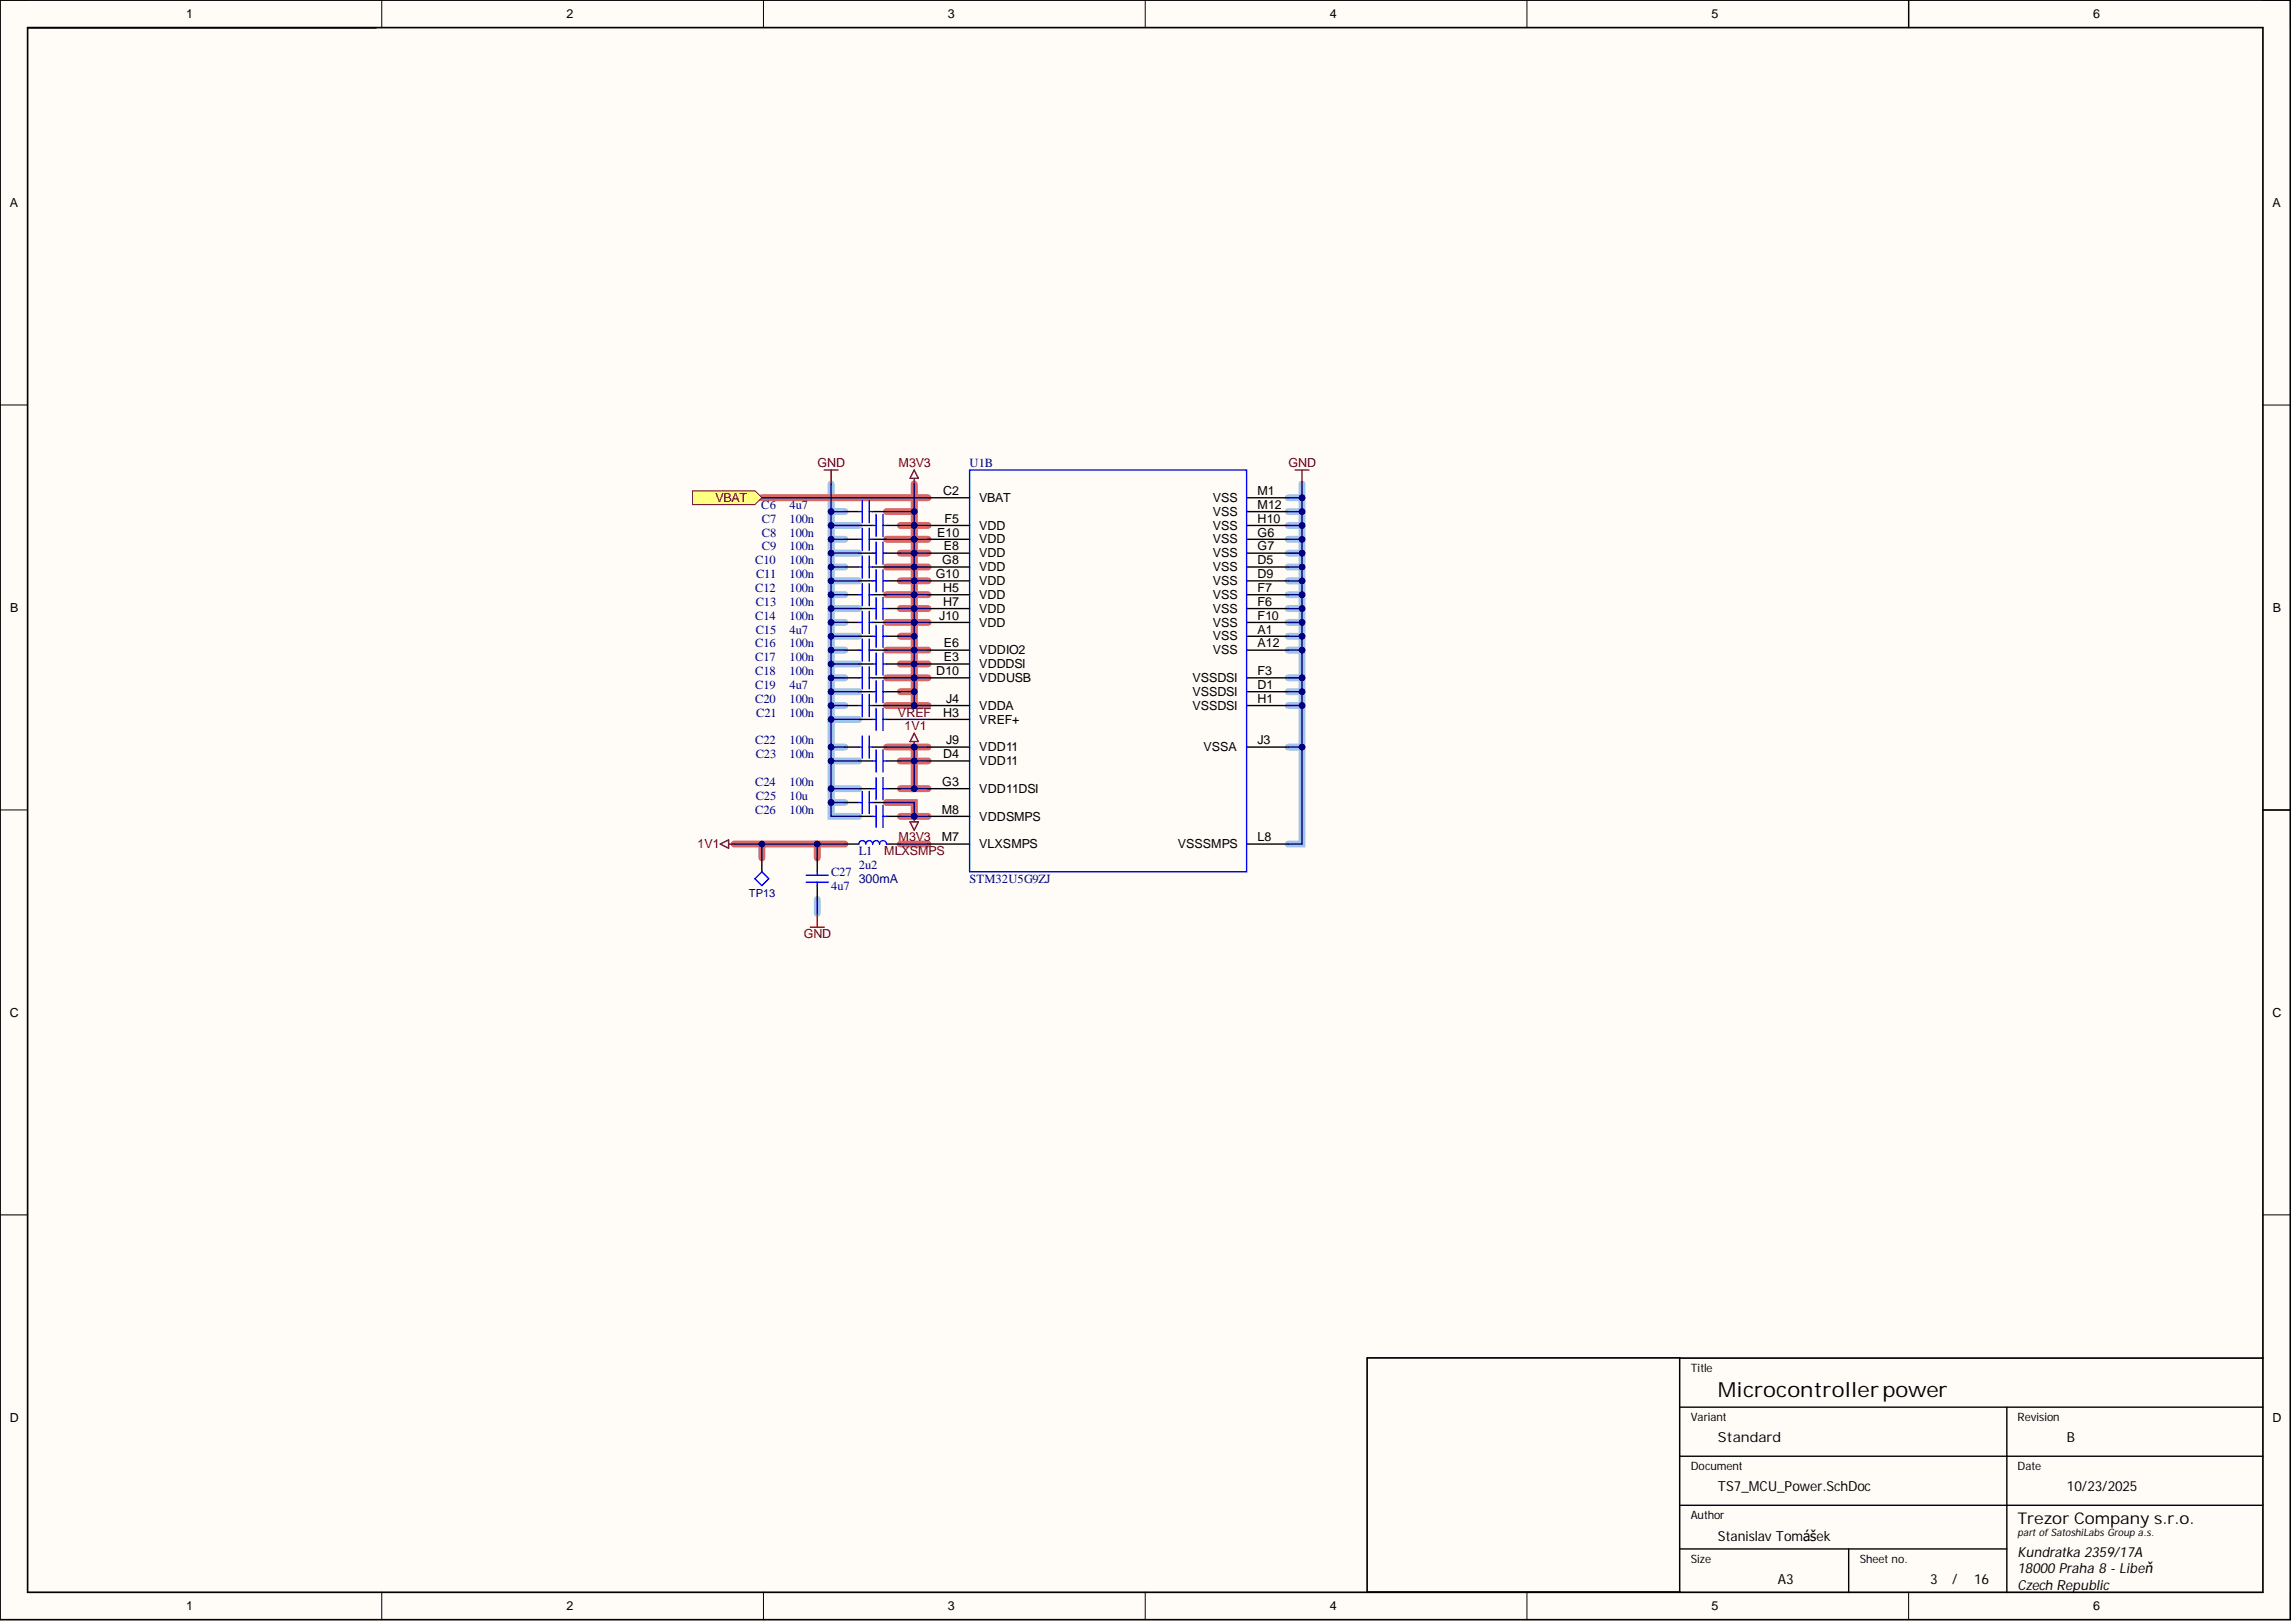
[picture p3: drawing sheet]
<svg xmlns="http://www.w3.org/2000/svg" width="420mm" height="297mm" viewBox="0 0 420 297" stroke-linecap="round" stroke-linejoin="round" font-family="sans-serif">
<defs><g id="words">
<text font-size="3.8" x="314.5" y="255.7">Microcontrollerpower</text>
<text font-size="3" x="369.4" y="278.9">Trezor Company s.r.o.</text>
<g font-size="2.6">
<text x="369.4" y="285">Kundratka 2359/17A</text>
<text x="369.4" y="287.9">18000 Praha 8 - Libeň</text>
<text x="369.4" y="291">Czech Republic</text>
</g>
<g font-size="2.5">
<text x="314.5" y="264">Standard</text>
<text x="378.4" y="264">B</text>
<text x="314.5" y="273">TS7_MCU_Power.SchDoc</text>
<text x="378.4" y="273">10/23/2025</text>
<text x="314.5" y="282">Stanislav Tomášek</text>
<text x="325.5" y="289.9">A3</text>
<text x="353.4" y="289.9">3</text>
<text x="357.4" y="289.9">/</text>
<text x="361.4" y="289.9">16</text>
</g>
<g font-size="2.3">
<text x="34.1" y="3.3">1</text>
<text x="103.7" y="3.3">2</text>
<text x="173.5" y="3.3">3</text>
<text x="243.4" y="3.3">4</text>
<text x="313.3" y="3.3">5</text>
<text x="383.2" y="3.3">6</text>
<text x="1.8" y="37.9">A</text>
<text x="416" y="37.9">A</text>
<text x="172.7" y="90.6">C2</text>
<text x="172.9" y="95.7">F5</text>
<text x="179.3" y="91.9">VBAT</text>
<text x="222.1" y="91.9">VSS</text>
<text x="222.1" y="94.4">VSS</text>
<text x="230.3" y="95.7">H10</text>
<text x="230.3" y="90.6">M1</text>
<text x="230.3" y="93.1">M12</text>
<text x="171.6" y="98.2">E10</text>
<text x="172.8" y="100.7">E8</text>
<text x="179.3" y="99.5">VDD</text>
<text x="179.3" y="96.9">VDD</text>
<text x="222.1" y="99.5">VSS</text>
<text x="222.1" y="96.9">VSS</text>
<text x="230.3" y="98.2">G6</text>
<text x="230.3" y="100.7">G7</text>
<text x="171.3" y="105.8">G10</text>
<text x="172.5" y="103.3">G8</text>
<text x="179.3" y="102">VDD</text>
<text x="179.3" y="104.5">VDD</text>
<text x="179.3" y="107.1">VDD</text>
<text x="222.1" y="104.5">VSS</text>
<text x="222.1" y="107.1">VSS</text>
<text x="222.1" y="102">VSS</text>
<text x="230.3" y="103.3">D5</text>
<text x="230.3" y="105.8">D9</text>
<text x="1.9" y="112">B</text>
<text x="171.9" y="113.4">J10</text>
<text x="172.7" y="108.3">H5</text>
<text x="172.7" y="110.9">H7</text>
<text x="179.3" y="109.6">VDD</text>
<text x="179.3" y="112.1">VDD</text>
<text x="222.1" y="112.1">VSS</text>
<text x="222.1" y="109.6">VSS</text>
<text x="230.3" y="110.9">F6</text>
<text x="230.3" y="108.3">F7</text>
<text x="230.3" y="113.4">F10</text>
<text x="416.1" y="112">B</text>
<text x="172.8" y="118.5">E6</text>
<text x="179.3" y="119.7">VDDIO2</text>
<text x="179.3" y="114.7">VDD</text>
<text x="222.1" y="117.2">VSS</text>
<text x="222.1" y="119.7">VSS</text>
<text x="222.1" y="114.7">VSS</text>
<text x="230.3" y="115.9">A1</text>
<text x="230.3" y="118.5">A12</text>
<text x="171.4" y="123.6">D10</text>
<text x="172.8" y="121">E3</text>
<text x="179.3" y="124.8">VDDUSB</text>
<text x="179.3" y="122.3">VDDDSI</text>
<text x="218.3" y="124.8">VSSDSI</text>
<text x="230.3" y="123.6">F3</text>
<text x="172.7" y="131.2">H3</text>
<text x="173.2" y="128.6">J4</text>
<text x="179.3" y="129.9">VDDA</text>
<text x="218.3" y="127.4">VSSDSI</text>
<text x="218.3" y="129.9">VSSDSI</text>
<text x="230.3" y="126.1">D1</text>
<text x="230.3" y="128.6">H1</text>
<text x="173.2" y="136.2">J9</text>
<text x="179.3" y="132.4">VREF+</text>
<text x="179.3" y="137.5">VDD11</text>
<text x="220.4" y="137.5">VSSA</text>
<text x="230.3" y="136.2">J3</text>
<text x="172.5" y="143.8">G3</text>
<text x="172.7" y="138.8">D4</text>
<text x="179.3" y="140">VDD11</text>
<text x="172.4" y="148.9">M8</text>
<text x="179.3" y="145.1">VDD11DSI</text>
<text x="172.4" y="154">M7</text>
<text x="179.3" y="155.2">VLXSMPS</text>
<text x="179.3" y="150.2">VDDSMPS</text>
<text x="215.6" y="155.2">VSSSMPS</text>
<text x="230.3" y="154">L8</text>
<text x="1.8" y="186.1">C</text>
<text x="416" y="186.1">C</text>
<text x="1.8" y="260.2">D</text>
<text x="416" y="260.2">D</text>
<text x="34.1" y="294.7">1</text>
<text x="103.7" y="294.7">2</text>
<text x="173.5" y="294.7">3</text>
<text x="243.4" y="294.7">4</text>
<text x="313.3" y="294.7">5</text>
<text x="383.2" y="294.7">6</text>
</g>
<g font-size="2.3" fill="#800000">
<text x="149.7" y="85.5">GND</text>
<text x="164.5" y="85.5">M3V3</text>
<text x="235.9" y="85.5">GND</text>
<text x="131" y="91.9">VBAT</text>
<text x="164.4" y="131.2">VREF</text>
<text x="165.6" y="133.7">1V1</text>
<text x="127.7" y="155.2">1V1</text>
<text x="164.5" y="154">M3V3</text>
<text x="161.9" y="156.5">MLXSMPS</text>
<text x="147.2" y="171.7">GND</text>
</g>
<g font-size="2.3" fill="#000080">
<text x="177.5" y="85.5">U1B</text>
<text x="139.4" y="93.1">C6</text>
<text x="139.5" y="95.7">C7</text>
<text x="144.5" y="93.1">4u7</text>
<text x="144.5" y="95.7">100n</text>
<text x="139.5" y="100.7">C9</text>
<text x="139.5" y="98.2">C8</text>
<text x="144.5" y="100.7">100n</text>
<text x="144.5" y="98.2">100n</text>
<text x="138.3" y="103.3">C10</text>
<text x="138.5" y="105.8">C11</text>
<text x="144.5" y="103.3">100n</text>
<text x="144.5" y="105.8">100n</text>
<text x="138.3" y="108.3">C12</text>
<text x="138.3" y="113.4">C14</text>
<text x="138.4" y="110.9">C13</text>
<text x="144.5" y="108.3">100n</text>
<text x="144.5" y="110.9">100n</text>
<text x="144.5" y="113.4">100n</text>
<text x="138.3" y="118.5">C16</text>
<text x="138.4" y="115.9">C15</text>
<text x="144.5" y="118.5">100n</text>
<text x="144.5" y="115.9">4u7</text>
<text x="138.3" y="121">C17</text>
<text x="138.3" y="123.6">C18</text>
<text x="144.5" y="121">100n</text>
<text x="144.5" y="123.6">100n</text>
<text x="138.3" y="128.6">C20</text>
<text x="138.3" y="126.1">C19</text>
<text x="138.5" y="131.2">C21</text>
<text x="144.5" y="128.6">100n</text>
<text x="144.5" y="131.2">100n</text>
<text x="144.5" y="126.1">4u7</text>
<text x="138.3" y="136.2">C22</text>
<text x="144.5" y="136.2">100n</text>
<text x="138.3" y="143.8">C24</text>
<text x="138.4" y="138.8">C23</text>
<text x="144.5" y="138.8">100n</text>
<text x="144.5" y="143.8">100n</text>
<text x="138.3" y="148.9">C26</text>
<text x="138.4" y="146.4">C25</text>
<text x="144.5" y="146.4">10u</text>
<text x="144.5" y="148.9">100n</text>
<text x="152.1" y="160.3">C27</text>
<text x="157.2" y="159">2u2</text>
<text x="157.2" y="161.6">300mA</text>
<text x="157.2" y="156.5">L1</text>
<text x="177.5" y="161.6">STM32U5G9ZJ</text>
<text x="152.1" y="162.8">4u7</text>
</g>
<g font-size="2.1">
<text x="309.5" y="251.1">Title</text>
<text x="309.5" y="260.1">Variant</text>
<text x="369.4" y="260.1">Revision</text>
<text x="309.5" y="269.1">Document</text>
<text x="369.4" y="269.1">Date</text>
<text x="309.5" y="278">Author</text>
<text x="309.5" y="286.1">Size</text>
<text x="340.5" y="286.1">Sheet no.</text>
</g>
<text font-size="2" fill="#000080" x="137.1" y="164.2">TP13</text>
<text font-size="1.9" x="369.4" y="281.1">part of SatoshiLabs Group a.s.</text>
</g></defs>
<path d="M0 0h419.3v296.5h-419.3z" fill-rule="evenodd" fill="#fffcf8"/>
<path d="M0 0h419.3v296.5h-419.3z" fill="none" stroke="#000" stroke-width=".18"/>
<path d="M5.1 5.1h409.2v286.3h-409.2z" fill-rule="evenodd" fill="#fffcf8"/>
<g fill="none" stroke="#000" stroke-width=".18">
<path d="M0 0h5.1M5.1 5.1h409.2v286.3h-409.2zM69.9 0v5.1M139.8 0v5.1M209.7 0v5.1M279.6 0v5.1M349.4 0v5.1M414.3 0h5v5.1M0 74.1h5.1M414.3 74.1h5M0 148.2h5.1M414.3 148.2h5"/>
<path d="M0 222.4h5.1M414.3 222.3h5M250.3 248.5h57.2v42.8h-57.2zM307.5 248.6h106.8M69.9 291.4v5.1M139.8 291.4v5.1M209.7 291.4v5.1M279.6 291.4v5.1M349.4 291.4v5.1M419.3 291.4v5.1"/>
</g>
<g fill="none" stroke="#e06666" stroke-width="1.3">
<path d="M139.5 91.1h30.4M162.3 98.7h7.6M162.3 93.6h5.1M164.8 96.2h5.1M167.4 88.6v40.5M162.3 103.8h7.6M162.3 108.8h7.6M162.3 113.9h7.6M162.3 119h7.6M164.8 101.2h5.1M164.8 106.3h5.1M164.8 111.4h5.1"/>
<path d="M164.8 116.4h2.6M162.3 124.1h7.6M162.3 129.1h7.6M162.3 136.7h7.6M164.8 121.5h5.1M164.8 139.3h5.1M164.8 126.6h2.6M167.4 136.7v7.6h2.5M134.4 154.5h15.2M139.5 154.5v2.5M154.7 154.5h-5.1v2.5M162.3 146.9h5.1v2.5h2.5"/>
<path d="M164.8 144.3h2.6M164.8 149.4h2.6M164.8 154.5h5.1"/>
</g>
<g fill="none" stroke="#9fc5e8" stroke-width="1.3">
<path d="M152.2 88.6v12.6h5M152.2 98.7h2.5M152.2 96.2h5M152.2 93.6h2.5M235.8 96.2h2.6M235.8 98.7h2.6M235.8 91.1h2.6M235.8 93.6h2.6M238.4 88.6v65.9h-2.6M152.2 101.2v2.6h2.5M152.2 111.4h5M152.2 108.8h2.5"/>
<path d="M152.2 113.9h2.5M152.2 119h2.5M152.2 103.8v2.5M152.2 116.4h5M157.2 106.3h-5v25.4h5M235.8 111.4h2.6M235.8 108.8h2.6M235.8 113.9h2.6M235.8 119h2.6M235.8 116.5h2.6M235.8 103.8h2.6M235.8 106.3h2.6"/>
<path d="M235.8 101.2h2.6M152.2 131.7v12.6h5M152.2 121.5h5M152.2 124.1h2.5M152.2 129.1h2.5M152.2 126.6h5M152.2 136.7h2.5M152.2 139.3h5M235.8 124.1h2.6M235.8 129.1h2.6M235.8 126.6h2.6M235.8 136.7h2.6"/>
<path d="M152.2 144.3v5.1h5M152.2 146.9h2.5M149.6 164.6v2.6"/>
</g>
<g fill="none" stroke="#000" stroke-width=".25">
<path d="M0 0h419.3v296.4h-419.3zM5 5.1h63.9M349.4 0v5M154.7 93.6h2.5M159.8 93.6h2.5M154.7 103.8h2.5M154.7 108.8h2.5M154.7 113.9h2.5M154.7 119h2.5M157.2 101.2h2.6M157.2 106.3h2.6M157.2 111.4h2.6"/>
<path d="M159.8 103.8h2.5M159.8 108.8h2.5M159.8 113.9h2.5M159.8 119h2.5M162.3 101.2h2.5M162.3 106.3h2.5M162.3 111.4h2.5M154.7 124.1h2.5M154.7 129.1h2.5M157.2 121.5h2.6M157.2 131.7h2.6M157.2 126.6h2.6"/>
<path d="M159.8 124.1h2.5M159.8 129.1h2.5M162.3 121.5h2.5M162.3 131.7h2.5M162.3 126.6h2.5M414.3 148.2h5M307.5 257.5h106.8M307.5 248.5v42.9h.1M307.5 248.6h106.8M307.6 248.5h-57.3v42.9M367.4 257.5v34M307.5 275.5h106.8"/>
<path d="M307.5 266.5h106.8M5 291.4v-286.4h409.3v286.4h-409.3M307.5 283.5h59.9M338.5 283.5v8"/>
</g>
<g fill="none" stroke="#00f" stroke-width=".25">
<path d="M157.2 93.6h.7M157.9 91.6v4.1M159.1 91.6v4.1M159.1 93.6h.7M160.4 99.2v4.1M161.7 99.2v4.1M157.2 103.8h.7M157.2 108.8h.7M157.2 113.9h.7M157.2 119h.7M157.9 101.7v4.1M157.9 106.8v4.1"/>
<path d="M157.9 111.9v4M157.9 117v4M159.1 103.8h.7M159.1 101.7v4.1M159.1 106.8v4.1M159.1 111.9v4M159.1 117v4M159.1 108.8h.7M159.1 113.9h.7M159.1 119h.7M159.8 101.2h.6M159.8 106.3h.6"/>
<path d="M159.8 111.4h.6M160.4 104.3v4M160.4 109.3v4.1M160.4 119.5v4.1M161.7 101.2h.6M161.7 104.3v4M161.7 109.3v4.1M161.7 119.5v4.1M161.7 106.3h.6M161.7 111.4h.6M157.2 124.1h.7M157.2 129.1h.7"/>
<path d="M157.9 122v4.1M157.9 127.1v4.1M159.1 122v4.1M159.1 127.1v4.1M159.1 124.1h.7M159.1 129.1h.7M159.8 121.5h.6M159.8 131.7h.6M159.8 126.6h.6M160.4 124.6v4M160.4 129.6v4.1M161.7 124.6v4"/>
<path d="M161.7 129.6v4.1M161.7 121.5h.6M161.7 131.7h.6M161.7 126.6h.6"/>
</g>
<path d="M150.9 86h2.5M152.2 86v2.6" fill="none" stroke="#800000" stroke-width=".25"/>
<path d="M126.8 89.8h11.4l1.3 1.3-1.3 1.3h-11.4z" fill-rule="evenodd" fill="#ffff80"/>
<path d="M126.8 89.8h11.4l1.3 1.3-1.3 1.3h-11.4z" fill="none" stroke="#800000" stroke-width=".18"/>
<g fill="none" stroke="#000" stroke-width=".25">
<path d="M169.9 91.1h7.6M169.9 98.7h7.6M169.9 96.2h7.6M228.2 91.1h7.6M228.2 98.7h7.6M228.2 96.2h7.6M228.2 93.6h7.6M169.9 119h7.6M169.9 103.8h7.6M169.9 106.3h7.6M169.9 101.2h7.6M169.9 111.4h7.6"/>
<path d="M169.9 108.8h7.6M169.9 113.9h7.6M228.2 116.5h7.6M228.2 119h7.6M228.2 103.8h7.6M228.2 106.3h7.6M228.2 101.2h7.6M228.2 111.4h7.6M228.2 108.8h7.6M228.2 113.9h7.6M169.9 139.3h7.6M169.9 124.1h7.6"/>
<path d="M169.9 121.5h7.6M169.9 129.1h7.6M169.9 131.7h7.6M169.9 136.7h7.6M228.2 126.6h7.6M228.2 124.1h7.6M228.2 129.1h7.6M228.2 136.7h7.6M169.9 144.3h7.6M169.9 154.5h7.6M169.9 149.4h7.6M228.2 154.5h7.6"/>
</g>
<path d="M177.5 86h50.7v73.6h-50.7z" fill="none" stroke="#00f" stroke-width=".25"/>
<path d="M237.1 86h2.5M238.4 86v2.6M167.4 134.2l.7 1.5h-1.5zM167.4 135.7v1" fill="none" stroke="#800000" stroke-width=".25"/>
<circle cx="167.4" cy="136.7" r=".51" fill="#000080"/>
<circle cx="167.4" cy="136.7" r=".51" fill="none" stroke="#000080" stroke-width=".18"/>
<g fill="none" stroke="#000" stroke-width=".25">
<path d="M154.7 98.7h2.5M157.2 96.2h2.6M159.8 98.7h2.5M162.3 96.2h2.5M157.2 116.4h2.6M162.3 116.4h2.5M154.7 136.7h2.5M157.2 139.3h2.6M159.8 136.7h2.5M162.3 139.3h2.5M149.6 157v2.6M154.7 146.9h2.5"/>
<path d="M154.7 154.5h2.5M157.2 144.3h2.6M157.2 149.4h2.6M159.8 146.9h2.5M162.3 144.3h2.5M162.3 149.4h2.5M162.3 154.5h2.5M149.6 162.1v2.5"/>
</g>
<g fill="none" stroke="#00f" stroke-width=".25">
<path d="M157.2 98.7h.7M157.9 96.7v4M159.1 96.7v4M159.1 98.7h.7M159.8 96.2h.6M160.4 94.1v4.1M161.7 94.1v4.1M161.7 96.2h.6M159.8 116.4h.6M160.4 114.4v4.1M161.7 114.4v4.1M161.7 116.4h.6"/>
<path d="M157.2 136.7h.7M157.9 134.7v4.1M159.1 136.7h.7M159.1 134.7v4.1M159.8 139.3h.6M160.4 137.2v4.1M161.7 139.3h.6M161.7 137.2v4.1M149.6 159.6v.6M157.2 154.5a.63 .63 0 0 1 .7-.7 .63 .63 0 0 1 .6 .7 .63 .63 0 0 1 .6-.7 .63 .63 0 0 1 .7 .7 .63 .63 0 0 1 .6-.7 .63 .63 0 0 1 .6 .7 .63 .63 0 0 1 .7-.7 .63 .63 0 0 1 .6 .7M157.2 146.9h.7M157.9 144.8v4.1"/>
<path d="M159.1 144.8v4.1M159.1 146.9h.7M159.8 144.3h.6M159.8 149.4h.6M160.4 142.3v4.1M160.4 147.4v4M161.7 142.3v4.1M161.7 147.4v4M161.7 144.3h.6M161.7 149.4h.6M147.6 161.5h4.1M147.6 160.2h4.1"/>
<path d="M149.6 161.5v.6"/>
</g>
<path d="M167.4 86l.7 1.5h-1.5zM167.4 87.5v1.1M131.9 154.5l1.5-.8v1.5zM133.4 154.5h1M148.4 169.7h2.5M149.6 167.2v2.5" fill="none" stroke="#800000" stroke-width=".25"/>
<path d="M167.4 101.2h2.5" fill="none" stroke="#000080" stroke-width=".25"/>
<circle cx="167.4" cy="101.2" r=".51" fill="#000080"/>
<circle cx="167.4" cy="101.2" r=".51" fill="none" stroke="#000080" stroke-width=".18"/>
<path d="M167.4 103.8h2.5" fill="none" stroke="#000080" stroke-width=".25"/>
<circle cx="167.4" cy="103.8" r=".51" fill="#000080"/>
<circle cx="167.4" cy="103.8" r=".51" fill="none" stroke="#000080" stroke-width=".18"/>
<path d="M167.4 106.3h2.5" fill="none" stroke="#000080" stroke-width=".25"/>
<circle cx="167.4" cy="106.3" r=".51" fill="#000080"/>
<circle cx="167.4" cy="106.3" r=".51" fill="none" stroke="#000080" stroke-width=".18"/>
<path d="M167.4 108.8h2.5" fill="none" stroke="#000080" stroke-width=".25"/>
<circle cx="167.4" cy="108.8" r=".51" fill="#000080"/>
<circle cx="167.4" cy="108.8" r=".51" fill="none" stroke="#000080" stroke-width=".18"/>
<path d="M167.4 111.4h2.5" fill="none" stroke="#000080" stroke-width=".25"/>
<circle cx="167.4" cy="111.4" r=".51" fill="#000080"/>
<circle cx="167.4" cy="111.4" r=".51" fill="none" stroke="#000080" stroke-width=".18"/>
<path d="M167.4 113.9h2.5" fill="none" stroke="#000080" stroke-width=".25"/>
<circle cx="167.4" cy="113.9" r=".51" fill="#000080"/>
<circle cx="167.4" cy="113.9" r=".51" fill="none" stroke="#000080" stroke-width=".18"/>
<path d="M167.4 119h2.5" fill="none" stroke="#000080" stroke-width=".25"/>
<circle cx="167.4" cy="119" r=".51" fill="#000080"/>
<circle cx="167.4" cy="119" r=".51" fill="none" stroke="#000080" stroke-width=".18"/>
<path d="M167.4 121.5h2.5" fill="none" stroke="#000080" stroke-width=".25"/>
<circle cx="167.4" cy="121.5" r=".51" fill="#000080"/>
<circle cx="167.4" cy="121.5" r=".51" fill="none" stroke="#000080" stroke-width=".18"/>
<path d="M167.4 124.1h2.5" fill="none" stroke="#000080" stroke-width=".25"/>
<circle cx="167.4" cy="124.1" r=".51" fill="#000080"/>
<circle cx="167.4" cy="124.1" r=".51" fill="none" stroke="#000080" stroke-width=".18"/>
<path d="M167.4 129.1h2.5" fill="none" stroke="#000080" stroke-width=".25"/>
<circle cx="167.4" cy="129.1" r=".51" fill="#000080"/>
<circle cx="167.4" cy="129.1" r=".51" fill="none" stroke="#000080" stroke-width=".18"/>
<path d="M164.8 101.2h2.6" fill="none" stroke="#000080" stroke-width=".25"/>
<circle cx="167.4" cy="101.2" r=".51" fill="#000080"/>
<circle cx="167.4" cy="101.2" r=".51" fill="none" stroke="#000080" stroke-width=".18"/>
<path d="M162.3 103.8h5.1" fill="none" stroke="#000080" stroke-width=".25"/>
<circle cx="167.4" cy="103.8" r=".51" fill="#000080"/>
<circle cx="167.4" cy="103.8" r=".51" fill="none" stroke="#000080" stroke-width=".18"/>
<path d="M152.2 101.2v2.6h2.5" fill="none" stroke="#000080" stroke-width=".25"/>
<circle cx="152.2" cy="103.8" r=".51" fill="#000080"/>
<circle cx="152.2" cy="103.8" r=".51" fill="none" stroke="#000080" stroke-width=".18"/>
<circle cx="152.2" cy="101.2" r=".51" fill="#000080"/>
<circle cx="152.2" cy="101.2" r=".51" fill="none" stroke="#000080" stroke-width=".18"/>
<path d="M152.2 111.4h5" fill="none" stroke="#000080" stroke-width=".25"/>
<circle cx="152.2" cy="111.4" r=".51" fill="#000080"/>
<circle cx="152.2" cy="111.4" r=".51" fill="none" stroke="#000080" stroke-width=".18"/>
<path d="M152.2 121.5h5" fill="none" stroke="#000080" stroke-width=".25"/>
<circle cx="152.2" cy="121.5" r=".51" fill="#000080"/>
<circle cx="152.2" cy="121.5" r=".51" fill="none" stroke="#000080" stroke-width=".18"/>
<path d="M152.2 108.8h2.5" fill="none" stroke="#000080" stroke-width=".25"/>
<circle cx="152.2" cy="108.8" r=".51" fill="#000080"/>
<circle cx="152.2" cy="108.8" r=".51" fill="none" stroke="#000080" stroke-width=".18"/>
<path d="M152.2 113.9h2.5" fill="none" stroke="#000080" stroke-width=".25"/>
<circle cx="152.2" cy="113.9" r=".51" fill="#000080"/>
<circle cx="152.2" cy="113.9" r=".51" fill="none" stroke="#000080" stroke-width=".18"/>
<path d="M152.2 119h2.5" fill="none" stroke="#000080" stroke-width=".25"/>
<circle cx="152.2" cy="119" r=".51" fill="#000080"/>
<circle cx="152.2" cy="119" r=".51" fill="none" stroke="#000080" stroke-width=".18"/>
<path d="M152.2 124.1h2.5" fill="none" stroke="#000080" stroke-width=".25"/>
<circle cx="152.2" cy="124.1" r=".51" fill="#000080"/>
<circle cx="152.2" cy="124.1" r=".51" fill="none" stroke="#000080" stroke-width=".18"/>
<path d="M152.2 129.1h2.5" fill="none" stroke="#000080" stroke-width=".25"/>
<circle cx="152.2" cy="129.1" r=".51" fill="#000080"/>
<circle cx="152.2" cy="129.1" r=".51" fill="none" stroke="#000080" stroke-width=".18"/>
<path d="M152.2 103.8v2.5" fill="none" stroke="#000080" stroke-width=".25"/>
<circle cx="152.2" cy="103.8" r=".51" fill="#000080"/>
<circle cx="152.2" cy="103.8" r=".51" fill="none" stroke="#000080" stroke-width=".18"/>
<circle cx="152.2" cy="106.3" r=".51" fill="#000080"/>
<circle cx="152.2" cy="106.3" r=".51" fill="none" stroke="#000080" stroke-width=".18"/>
<path d="M164.8 106.3h2.6" fill="none" stroke="#000080" stroke-width=".25"/>
<circle cx="167.4" cy="106.3" r=".51" fill="#000080"/>
<circle cx="167.4" cy="106.3" r=".51" fill="none" stroke="#000080" stroke-width=".18"/>
<path d="M164.8 111.4h2.6" fill="none" stroke="#000080" stroke-width=".25"/>
<circle cx="167.4" cy="111.4" r=".51" fill="#000080"/>
<circle cx="167.4" cy="111.4" r=".51" fill="none" stroke="#000080" stroke-width=".18"/>
<path d="M164.8 121.5h2.6" fill="none" stroke="#000080" stroke-width=".25"/>
<circle cx="167.4" cy="121.5" r=".51" fill="#000080"/>
<circle cx="167.4" cy="121.5" r=".51" fill="none" stroke="#000080" stroke-width=".18"/>
<path d="M167.4 88.6v17.7" fill="none" stroke="#000080" stroke-width=".25"/>
<circle cx="167.4" cy="93.6" r=".51" fill="#000080"/>
<circle cx="167.4" cy="93.6" r=".51" fill="none" stroke="#000080" stroke-width=".18"/>
<circle cx="167.4" cy="96.2" r=".51" fill="#000080"/>
<circle cx="167.4" cy="96.2" r=".51" fill="none" stroke="#000080" stroke-width=".18"/>
<circle cx="167.4" cy="98.7" r=".51" fill="#000080"/>
<circle cx="167.4" cy="98.7" r=".51" fill="none" stroke="#000080" stroke-width=".18"/>
<circle cx="167.4" cy="101.2" r=".51" fill="#000080"/>
<circle cx="167.4" cy="101.2" r=".51" fill="none" stroke="#000080" stroke-width=".18"/>
<circle cx="167.4" cy="103.8" r=".51" fill="#000080"/>
<circle cx="167.4" cy="103.8" r=".51" fill="none" stroke="#000080" stroke-width=".18"/>
<circle cx="167.4" cy="106.3" r=".51" fill="#000080"/>
<circle cx="167.4" cy="106.3" r=".51" fill="none" stroke="#000080" stroke-width=".18"/>
<path d="M162.3 108.8h5.1" fill="none" stroke="#000080" stroke-width=".25"/>
<circle cx="167.4" cy="108.8" r=".51" fill="#000080"/>
<circle cx="167.4" cy="108.8" r=".51" fill="none" stroke="#000080" stroke-width=".18"/>
<path d="M162.3 113.9h5.1" fill="none" stroke="#000080" stroke-width=".25"/>
<circle cx="167.4" cy="113.9" r=".51" fill="#000080"/>
<circle cx="167.4" cy="113.9" r=".51" fill="none" stroke="#000080" stroke-width=".18"/>
<path d="M162.3 119h5.1" fill="none" stroke="#000080" stroke-width=".25"/>
<circle cx="167.4" cy="119" r=".51" fill="#000080"/>
<circle cx="167.4" cy="119" r=".51" fill="none" stroke="#000080" stroke-width=".18"/>
<path d="M162.3 124.1h5.1" fill="none" stroke="#000080" stroke-width=".25"/>
<circle cx="167.4" cy="124.1" r=".51" fill="#000080"/>
<circle cx="167.4" cy="124.1" r=".51" fill="none" stroke="#000080" stroke-width=".18"/>
<path d="M162.3 129.1h5.1" fill="none" stroke="#000080" stroke-width=".25"/>
<circle cx="167.4" cy="129.1" r=".51" fill="#000080"/>
<circle cx="167.4" cy="129.1" r=".51" fill="none" stroke="#000080" stroke-width=".18"/>
<path d="M167.4 113.9v10.2" fill="none" stroke="#000080" stroke-width=".25"/>
<circle cx="167.4" cy="124.1" r=".51" fill="#000080"/>
<circle cx="167.4" cy="124.1" r=".51" fill="none" stroke="#000080" stroke-width=".18"/>
<circle cx="167.4" cy="121.5" r=".51" fill="#000080"/>
<circle cx="167.4" cy="121.5" r=".51" fill="none" stroke="#000080" stroke-width=".18"/>
<circle cx="167.4" cy="119" r=".51" fill="#000080"/>
<circle cx="167.4" cy="119" r=".51" fill="none" stroke="#000080" stroke-width=".18"/>
<circle cx="167.4" cy="116.4" r=".51" fill="#000080"/>
<circle cx="167.4" cy="116.4" r=".51" fill="none" stroke="#000080" stroke-width=".18"/>
<circle cx="167.4" cy="113.9" r=".51" fill="#000080"/>
<circle cx="167.4" cy="113.9" r=".51" fill="none" stroke="#000080" stroke-width=".18"/>
<path d="M167.4 106.3v7.6" fill="none" stroke="#000080" stroke-width=".25"/>
<circle cx="167.4" cy="113.9" r=".51" fill="#000080"/>
<circle cx="167.4" cy="113.9" r=".51" fill="none" stroke="#000080" stroke-width=".18"/>
<circle cx="167.4" cy="111.4" r=".51" fill="#000080"/>
<circle cx="167.4" cy="111.4" r=".51" fill="none" stroke="#000080" stroke-width=".18"/>
<circle cx="167.4" cy="108.8" r=".51" fill="#000080"/>
<circle cx="167.4" cy="108.8" r=".51" fill="none" stroke="#000080" stroke-width=".18"/>
<circle cx="167.4" cy="106.3" r=".51" fill="#000080"/>
<circle cx="167.4" cy="106.3" r=".51" fill="none" stroke="#000080" stroke-width=".18"/>
<path d="M152.2 98.7h2.5" fill="none" stroke="#000080" stroke-width=".25"/>
<circle cx="152.2" cy="98.7" r=".51" fill="#000080"/>
<circle cx="152.2" cy="98.7" r=".51" fill="none" stroke="#000080" stroke-width=".18"/>
<path d="M152.2 96.2h5" fill="none" stroke="#000080" stroke-width=".25"/>
<circle cx="152.2" cy="96.2" r=".51" fill="#000080"/>
<circle cx="152.2" cy="96.2" r=".51" fill="none" stroke="#000080" stroke-width=".18"/>
<path d="M164.8 96.2h2.6" fill="none" stroke="#000080" stroke-width=".25"/>
<circle cx="167.4" cy="96.2" r=".51" fill="#000080"/>
<circle cx="167.4" cy="96.2" r=".51" fill="none" stroke="#000080" stroke-width=".18"/>
<path d="M162.3 98.7h5.1" fill="none" stroke="#000080" stroke-width=".25"/>
<circle cx="167.4" cy="98.7" r=".51" fill="#000080"/>
<circle cx="167.4" cy="98.7" r=".51" fill="none" stroke="#000080" stroke-width=".18"/>
<path d="M152.2 88.6v12.6h5" fill="none" stroke="#000080" stroke-width=".25"/>
<circle cx="152.2" cy="93.6" r=".51" fill="#000080"/>
<circle cx="152.2" cy="93.6" r=".51" fill="none" stroke="#000080" stroke-width=".18"/>
<circle cx="152.2" cy="96.2" r=".51" fill="#000080"/>
<circle cx="152.2" cy="96.2" r=".51" fill="none" stroke="#000080" stroke-width=".18"/>
<circle cx="152.2" cy="98.7" r=".51" fill="#000080"/>
<circle cx="152.2" cy="98.7" r=".51" fill="none" stroke="#000080" stroke-width=".18"/>
<circle cx="152.2" cy="101.2" r=".51" fill="#000080"/>
<circle cx="152.2" cy="101.2" r=".51" fill="none" stroke="#000080" stroke-width=".18"/>
<path d="M139.5 91.1h30.4M235.8 116.5h2.6" fill="none" stroke="#000080" stroke-width=".25"/>
<circle cx="238.4" cy="116.5" r=".51" fill="#000080"/>
<circle cx="238.4" cy="116.5" r=".51" fill="none" stroke="#000080" stroke-width=".18"/>
<path d="M235.8 119h2.6" fill="none" stroke="#000080" stroke-width=".25"/>
<circle cx="238.4" cy="119" r=".51" fill="#000080"/>
<circle cx="238.4" cy="119" r=".51" fill="none" stroke="#000080" stroke-width=".18"/>
<path d="M235.8 126.6h2.6" fill="none" stroke="#000080" stroke-width=".25"/>
<circle cx="238.4" cy="126.6" r=".51" fill="#000080"/>
<circle cx="238.4" cy="126.6" r=".51" fill="none" stroke="#000080" stroke-width=".18"/>
<path d="M235.8 103.8h2.6" fill="none" stroke="#000080" stroke-width=".25"/>
<circle cx="238.4" cy="103.8" r=".51" fill="#000080"/>
<circle cx="238.4" cy="103.8" r=".51" fill="none" stroke="#000080" stroke-width=".18"/>
<path d="M235.8 106.3h2.6" fill="none" stroke="#000080" stroke-width=".25"/>
<circle cx="238.4" cy="106.3" r=".51" fill="#000080"/>
<circle cx="238.4" cy="106.3" r=".51" fill="none" stroke="#000080" stroke-width=".18"/>
<path d="M235.8 124.1h2.6" fill="none" stroke="#000080" stroke-width=".25"/>
<circle cx="238.4" cy="124.1" r=".51" fill="#000080"/>
<circle cx="238.4" cy="124.1" r=".51" fill="none" stroke="#000080" stroke-width=".18"/>
<path d="M235.8 111.4h2.6" fill="none" stroke="#000080" stroke-width=".25"/>
<circle cx="238.4" cy="111.4" r=".51" fill="#000080"/>
<circle cx="238.4" cy="111.4" r=".51" fill="none" stroke="#000080" stroke-width=".18"/>
<path d="M235.8 108.8h2.6" fill="none" stroke="#000080" stroke-width=".25"/>
<circle cx="238.4" cy="108.8" r=".51" fill="#000080"/>
<circle cx="238.4" cy="108.8" r=".51" fill="none" stroke="#000080" stroke-width=".18"/>
<path d="M235.8 113.9h2.6" fill="none" stroke="#000080" stroke-width=".25"/>
<circle cx="238.4" cy="113.9" r=".51" fill="#000080"/>
<circle cx="238.4" cy="113.9" r=".51" fill="none" stroke="#000080" stroke-width=".18"/>
<path d="M235.8 98.7h2.6" fill="none" stroke="#000080" stroke-width=".25"/>
<circle cx="238.4" cy="98.7" r=".51" fill="#000080"/>
<circle cx="238.4" cy="98.7" r=".51" fill="none" stroke="#000080" stroke-width=".18"/>
<path d="M235.8 101.2h2.6" fill="none" stroke="#000080" stroke-width=".25"/>
<circle cx="238.4" cy="101.2" r=".51" fill="#000080"/>
<circle cx="238.4" cy="101.2" r=".51" fill="none" stroke="#000080" stroke-width=".18"/>
<path d="M235.8 129.1h2.6" fill="none" stroke="#000080" stroke-width=".25"/>
<circle cx="238.4" cy="129.1" r=".51" fill="#000080"/>
<circle cx="238.4" cy="129.1" r=".51" fill="none" stroke="#000080" stroke-width=".18"/>
<path d="M235.8 96.2h2.6" fill="none" stroke="#000080" stroke-width=".25"/>
<circle cx="238.4" cy="96.2" r=".51" fill="#000080"/>
<circle cx="238.4" cy="96.2" r=".51" fill="none" stroke="#000080" stroke-width=".18"/>
<path d="M235.8 136.7h2.6" fill="none" stroke="#000080" stroke-width=".25"/>
<circle cx="238.4" cy="136.7" r=".51" fill="#000080"/>
<circle cx="238.4" cy="136.7" r=".51" fill="none" stroke="#000080" stroke-width=".18"/>
<path d="M235.8 91.1h2.6" fill="none" stroke="#000080" stroke-width=".25"/>
<circle cx="238.4" cy="91.1" r=".51" fill="#000080"/>
<circle cx="238.4" cy="91.1" r=".51" fill="none" stroke="#000080" stroke-width=".18"/>
<path d="M235.8 93.6h2.6" fill="none" stroke="#000080" stroke-width=".25"/>
<circle cx="238.4" cy="93.6" r=".51" fill="#000080"/>
<circle cx="238.4" cy="93.6" r=".51" fill="none" stroke="#000080" stroke-width=".18"/>
<path d="M238.4 88.6v65.9h-2.6" fill="none" stroke="#000080" stroke-width=".25"/>
<circle cx="238.4" cy="91.1" r=".51" fill="#000080"/>
<circle cx="238.4" cy="91.1" r=".51" fill="none" stroke="#000080" stroke-width=".18"/>
<circle cx="238.4" cy="93.6" r=".51" fill="#000080"/>
<circle cx="238.4" cy="93.6" r=".51" fill="none" stroke="#000080" stroke-width=".18"/>
<circle cx="238.4" cy="96.2" r=".51" fill="#000080"/>
<circle cx="238.4" cy="96.2" r=".51" fill="none" stroke="#000080" stroke-width=".18"/>
<circle cx="238.4" cy="98.7" r=".51" fill="#000080"/>
<circle cx="238.4" cy="98.7" r=".51" fill="none" stroke="#000080" stroke-width=".18"/>
<circle cx="238.4" cy="101.2" r=".51" fill="#000080"/>
<circle cx="238.4" cy="101.2" r=".51" fill="none" stroke="#000080" stroke-width=".18"/>
<circle cx="238.4" cy="103.8" r=".51" fill="#000080"/>
<circle cx="238.4" cy="103.8" r=".51" fill="none" stroke="#000080" stroke-width=".18"/>
<circle cx="238.4" cy="106.3" r=".51" fill="#000080"/>
<circle cx="238.4" cy="106.3" r=".51" fill="none" stroke="#000080" stroke-width=".18"/>
<circle cx="238.4" cy="108.8" r=".51" fill="#000080"/>
<circle cx="238.4" cy="108.8" r=".51" fill="none" stroke="#000080" stroke-width=".18"/>
<circle cx="238.4" cy="111.4" r=".51" fill="#000080"/>
<circle cx="238.4" cy="111.4" r=".51" fill="none" stroke="#000080" stroke-width=".18"/>
<circle cx="238.4" cy="113.9" r=".51" fill="#000080"/>
<circle cx="238.4" cy="113.9" r=".51" fill="none" stroke="#000080" stroke-width=".18"/>
<circle cx="238.4" cy="116.5" r=".51" fill="#000080"/>
<circle cx="238.4" cy="116.5" r=".51" fill="none" stroke="#000080" stroke-width=".18"/>
<circle cx="238.4" cy="119" r=".51" fill="#000080"/>
<circle cx="238.4" cy="119" r=".51" fill="none" stroke="#000080" stroke-width=".18"/>
<circle cx="238.4" cy="124.1" r=".51" fill="#000080"/>
<circle cx="238.4" cy="124.1" r=".51" fill="none" stroke="#000080" stroke-width=".18"/>
<circle cx="238.4" cy="126.6" r=".51" fill="#000080"/>
<circle cx="238.4" cy="126.6" r=".51" fill="none" stroke="#000080" stroke-width=".18"/>
<circle cx="238.4" cy="129.1" r=".51" fill="#000080"/>
<circle cx="238.4" cy="129.1" r=".51" fill="none" stroke="#000080" stroke-width=".18"/>
<circle cx="238.4" cy="136.7" r=".51" fill="#000080"/>
<circle cx="238.4" cy="136.7" r=".51" fill="none" stroke="#000080" stroke-width=".18"/>
<path d="M167.4 98.7h2.5" fill="none" stroke="#000080" stroke-width=".25"/>
<circle cx="167.4" cy="98.7" r=".51" fill="#000080"/>
<circle cx="167.4" cy="98.7" r=".51" fill="none" stroke="#000080" stroke-width=".18"/>
<path d="M167.4 96.2h2.5" fill="none" stroke="#000080" stroke-width=".25"/>
<circle cx="167.4" cy="96.2" r=".51" fill="#000080"/>
<circle cx="167.4" cy="96.2" r=".51" fill="none" stroke="#000080" stroke-width=".18"/>
<path d="M167.4 136.7h2.5" fill="none" stroke="#000080" stroke-width=".25"/>
<circle cx="167.4" cy="136.7" r=".51" fill="#000080"/>
<circle cx="167.4" cy="136.7" r=".51" fill="none" stroke="#000080" stroke-width=".18"/>
<path d="M152.2 131.7v12.6h5" fill="none" stroke="#000080" stroke-width=".25"/>
<circle cx="152.2" cy="144.3" r=".51" fill="#000080"/>
<circle cx="152.2" cy="144.3" r=".51" fill="none" stroke="#000080" stroke-width=".18"/>
<circle cx="152.2" cy="139.3" r=".51" fill="#000080"/>
<circle cx="152.2" cy="139.3" r=".51" fill="none" stroke="#000080" stroke-width=".18"/>
<circle cx="152.2" cy="136.7" r=".51" fill="#000080"/>
<circle cx="152.2" cy="136.7" r=".51" fill="none" stroke="#000080" stroke-width=".18"/>
<circle cx="152.2" cy="131.7" r=".51" fill="#000080"/>
<circle cx="152.2" cy="131.7" r=".51" fill="none" stroke="#000080" stroke-width=".18"/>
<path d="M152.2 139.3h5" fill="none" stroke="#000080" stroke-width=".25"/>
<circle cx="152.2" cy="139.3" r=".51" fill="#000080"/>
<circle cx="152.2" cy="139.3" r=".51" fill="none" stroke="#000080" stroke-width=".18"/>
<path d="M164.8 144.3h2.6" fill="none" stroke="#000080" stroke-width=".25"/>
<circle cx="167.4" cy="144.3" r=".51" fill="#000080"/>
<circle cx="167.4" cy="144.3" r=".51" fill="none" stroke="#000080" stroke-width=".18"/>
<path d="M164.8 139.3h2.6" fill="none" stroke="#000080" stroke-width=".25"/>
<circle cx="167.4" cy="139.3" r=".51" fill="#000080"/>
<circle cx="167.4" cy="139.3" r=".51" fill="none" stroke="#000080" stroke-width=".18"/>
<path d="M152.2 116.4h5M164.8 131.7h5.1" fill="none" stroke="#000080" stroke-width=".25"/>
<circle cx="152.2" cy="116.4" r=".51" fill="#000080"/>
<circle cx="152.2" cy="116.4" r=".51" fill="none" stroke="#000080" stroke-width=".18"/>
<path d="M164.8 116.4h2.6" fill="none" stroke="#000080" stroke-width=".25"/>
<circle cx="167.4" cy="116.4" r=".51" fill="#000080"/>
<circle cx="167.4" cy="116.4" r=".51" fill="none" stroke="#000080" stroke-width=".18"/>
<path d="M162.3 146.9h5.1v2.5h2.5" fill="none" stroke="#000080" stroke-width=".25"/>
<circle cx="167.4" cy="149.4" r=".51" fill="#000080"/>
<circle cx="167.4" cy="149.4" r=".51" fill="none" stroke="#000080" stroke-width=".18"/>
<path d="M164.8 149.4h2.6" fill="none" stroke="#000080" stroke-width=".25"/>
<circle cx="167.4" cy="149.4" r=".51" fill="#000080"/>
<circle cx="167.4" cy="149.4" r=".51" fill="none" stroke="#000080" stroke-width=".18"/>
<path d="M152.2 136.7h2.5" fill="none" stroke="#000080" stroke-width=".25"/>
<circle cx="152.2" cy="136.7" r=".51" fill="#000080"/>
<circle cx="152.2" cy="136.7" r=".51" fill="none" stroke="#000080" stroke-width=".18"/>
<path d="M162.3 136.7h5.1" fill="none" stroke="#000080" stroke-width=".25"/>
<circle cx="167.4" cy="136.7" r=".51" fill="#000080"/>
<circle cx="167.4" cy="136.7" r=".51" fill="none" stroke="#000080" stroke-width=".18"/>
<path d="M167.4 136.7v7.6h2.5" fill="none" stroke="#000080" stroke-width=".25"/>
<circle cx="167.4" cy="144.3" r=".51" fill="#000080"/>
<circle cx="167.4" cy="144.3" r=".51" fill="none" stroke="#000080" stroke-width=".18"/>
<circle cx="167.4" cy="139.3" r=".51" fill="#000080"/>
<circle cx="167.4" cy="139.3" r=".51" fill="none" stroke="#000080" stroke-width=".18"/>
<circle cx="167.4" cy="136.7" r=".51" fill="#000080"/>
<circle cx="167.4" cy="136.7" r=".51" fill="none" stroke="#000080" stroke-width=".18"/>
<path d="M167.4 139.3h2.5" fill="none" stroke="#000080" stroke-width=".25"/>
<circle cx="167.4" cy="139.3" r=".51" fill="#000080"/>
<circle cx="167.4" cy="139.3" r=".51" fill="none" stroke="#000080" stroke-width=".18"/>
<path d="M152.2 146.9h2.5" fill="none" stroke="#000080" stroke-width=".25"/>
<circle cx="152.2" cy="146.9" r=".51" fill="#000080"/>
<circle cx="152.2" cy="146.9" r=".51" fill="none" stroke="#000080" stroke-width=".18"/>
<path d="M152.2 144.3v5.1h5" fill="none" stroke="#000080" stroke-width=".25"/>
<circle cx="152.2" cy="146.9" r=".51" fill="#000080"/>
<circle cx="152.2" cy="146.9" r=".51" fill="none" stroke="#000080" stroke-width=".18"/>
<circle cx="152.2" cy="144.3" r=".51" fill="#000080"/>
<circle cx="152.2" cy="144.3" r=".51" fill="none" stroke="#000080" stroke-width=".18"/>
<path d="M154.7 154.5h-5.1v2.5" fill="none" stroke="#000080" stroke-width=".25"/>
<circle cx="149.6" cy="154.5" r=".51" fill="#000080"/>
<circle cx="149.6" cy="154.5" r=".51" fill="none" stroke="#000080" stroke-width=".18"/>
<path d="M134.4 154.5h15.2M149.6 164.6v2.6" fill="none" stroke="#000080" stroke-width=".25"/>
<circle cx="139.5" cy="154.5" r=".51" fill="#000080"/>
<circle cx="139.5" cy="154.5" r=".51" fill="none" stroke="#000080" stroke-width=".18"/>
<circle cx="149.6" cy="154.5" r=".51" fill="#000080"/>
<circle cx="149.6" cy="154.5" r=".51" fill="none" stroke="#000080" stroke-width=".18"/>
<path d="M157.2 106.3h-5v25.4h5M164.8 154.5h5.1" fill="none" stroke="#000080" stroke-width=".25"/>
<circle cx="152.2" cy="106.3" r=".51" fill="#000080"/>
<circle cx="152.2" cy="106.3" r=".51" fill="none" stroke="#000080" stroke-width=".18"/>
<circle cx="152.2" cy="108.8" r=".51" fill="#000080"/>
<circle cx="152.2" cy="108.8" r=".51" fill="none" stroke="#000080" stroke-width=".18"/>
<circle cx="152.2" cy="111.4" r=".51" fill="#000080"/>
<circle cx="152.2" cy="111.4" r=".51" fill="none" stroke="#000080" stroke-width=".18"/>
<circle cx="152.2" cy="113.9" r=".51" fill="#000080"/>
<circle cx="152.2" cy="113.9" r=".51" fill="none" stroke="#000080" stroke-width=".18"/>
<circle cx="152.2" cy="116.4" r=".51" fill="#000080"/>
<circle cx="152.2" cy="116.4" r=".51" fill="none" stroke="#000080" stroke-width=".18"/>
<circle cx="152.2" cy="119" r=".51" fill="#000080"/>
<circle cx="152.2" cy="119" r=".51" fill="none" stroke="#000080" stroke-width=".18"/>
<circle cx="152.2" cy="121.5" r=".51" fill="#000080"/>
<circle cx="152.2" cy="121.5" r=".51" fill="none" stroke="#000080" stroke-width=".18"/>
<circle cx="152.2" cy="124.1" r=".51" fill="#000080"/>
<circle cx="152.2" cy="124.1" r=".51" fill="none" stroke="#000080" stroke-width=".18"/>
<circle cx="152.2" cy="126.6" r=".51" fill="#000080"/>
<circle cx="152.2" cy="126.6" r=".51" fill="none" stroke="#000080" stroke-width=".18"/>
<circle cx="152.2" cy="129.1" r=".51" fill="#000080"/>
<circle cx="152.2" cy="129.1" r=".51" fill="none" stroke="#000080" stroke-width=".18"/>
<circle cx="152.2" cy="131.7" r=".51" fill="#000080"/>
<circle cx="152.2" cy="131.7" r=".51" fill="none" stroke="#000080" stroke-width=".18"/>
<path d="M167.4 124.1v5" fill="none" stroke="#000080" stroke-width=".25"/>
<circle cx="167.4" cy="124.1" r=".51" fill="#000080"/>
<circle cx="167.4" cy="124.1" r=".51" fill="none" stroke="#000080" stroke-width=".18"/>
<circle cx="167.4" cy="126.6" r=".51" fill="#000080"/>
<circle cx="167.4" cy="126.6" r=".51" fill="none" stroke="#000080" stroke-width=".18"/>
<circle cx="167.4" cy="129.1" r=".51" fill="#000080"/>
<circle cx="167.4" cy="129.1" r=".51" fill="none" stroke="#000080" stroke-width=".18"/>
<path d="M164.8 126.6h2.6" fill="none" stroke="#000080" stroke-width=".25"/>
<circle cx="167.4" cy="126.6" r=".51" fill="#000080"/>
<circle cx="167.4" cy="126.6" r=".51" fill="none" stroke="#000080" stroke-width=".18"/>
<path d="M152.2 126.6h5" fill="none" stroke="#000080" stroke-width=".25"/>
<circle cx="152.2" cy="126.6" r=".51" fill="#000080"/>
<circle cx="152.2" cy="126.6" r=".51" fill="none" stroke="#000080" stroke-width=".18"/>
<path d="M152.2 93.6h2.5" fill="none" stroke="#000080" stroke-width=".25"/>
<circle cx="152.2" cy="93.6" r=".51" fill="#000080"/>
<circle cx="152.2" cy="93.6" r=".51" fill="none" stroke="#000080" stroke-width=".18"/>
<path d="M162.3 93.6h5.1" fill="none" stroke="#000080" stroke-width=".25"/>
<circle cx="167.4" cy="93.6" r=".51" fill="#000080"/>
<circle cx="167.4" cy="93.6" r=".51" fill="none" stroke="#000080" stroke-width=".18"/>
<path d="M139.5 157v2.6" fill="none" stroke="#000" stroke-width=".25"/>
<path d="M138.2 160.8l1.3-1.2 1.2 1.2-1.2 1.3z" fill="none" stroke="#00f" stroke-width=".25"/>
<path d="M139.5 154.5v2.5" fill="none" stroke="#000080" stroke-width=".25"/>
<circle cx="139.5" cy="154.5" r=".51" fill="#000080"/>
<circle cx="139.5" cy="154.5" r=".51" fill="none" stroke="#000080" stroke-width=".18"/>
<path d="M166.6 150.4h1.5l-.7 1.5zM167.4 149.4v1" fill="none" stroke="#800000" stroke-width=".25"/>
<circle cx="167.4" cy="149.4" r=".51" fill="#000080"/>
<circle cx="167.4" cy="149.4" r=".51" fill="none" stroke="#000080" stroke-width=".18"/>
<use href="#words"/>
</svg>
